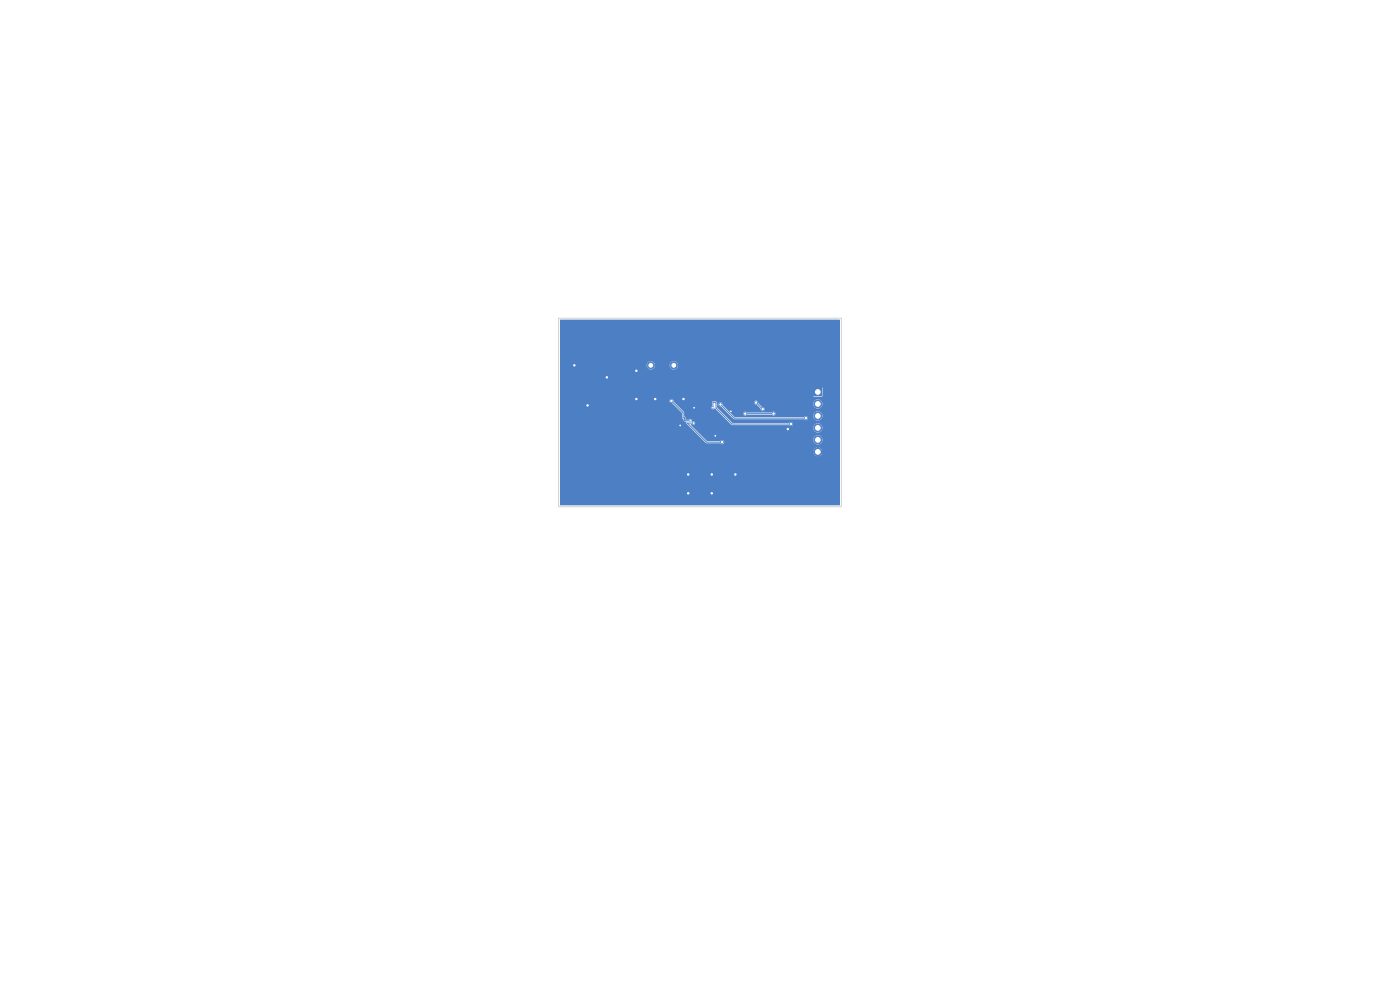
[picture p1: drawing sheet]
<svg xmlns="http://www.w3.org/2000/svg" width="297mm" height="210mm" viewBox="0 0 297 210" stroke-linecap="round" stroke-linejoin="round" font-family="sans-serif">
<path d="M172.6 82.3h1.8v1.7h-1.8z" fill="#4d7fc4"/>
<g fill="#4d7fc4" stroke="#4d7fc4" stroke-width=".21">
<circle cx="173.5" cy="85.7" r=".85"/>
<circle cx="173.5" cy="88.2" r=".85"/>
<circle cx="173.5" cy="90.8" r=".85"/>
<circle cx="173.5" cy="93.3" r=".85"/>
<circle cx="173.5" cy="95.8" r=".85"/>
<circle cx="138.1" cy="77.5" r=".75"/>
<circle cx="142.9" cy="77.5" r=".75"/>
<circle cx="135" cy="78.7" r=".3"/>
<circle cx="135" cy="84.7" r=".3"/>
<circle cx="124.6" cy="86" r=".3"/>
<circle cx="155.1" cy="87.2" r=".15"/>
<circle cx="121.8" cy="77.5" r=".3"/>
<circle cx="156" cy="100.7" r=".3"/>
<circle cx="151.7" cy="92.5" r=".15"/>
<circle cx="145" cy="84.7" r=".3"/>
<circle cx="139" cy="84.7" r=".3"/>
<circle cx="151" cy="100.7" r=".3"/>
<circle cx="146" cy="104.7" r=".3"/>
<circle cx="151" cy="104.7" r=".3"/>
<circle cx="146" cy="100.7" r=".3"/>
<circle cx="128.7" cy="80.1" r=".3"/>
<circle cx="147.2" cy="86.5" r=".15"/>
<circle cx="167.1" cy="91" r=".3"/>
<circle cx="144.3" cy="90.2" r=".15"/>
<circle cx="160.4" cy="85.4" r=".3"/>
<circle cx="161.8" cy="86.8" r=".3"/>
<circle cx="158.1" cy="87.8" r=".3"/>
<circle cx="164.1" cy="87.8" r=".3"/>
<circle cx="170.9" cy="88.7" r=".3"/>
<circle cx="152.9" cy="85.8" r=".3"/>
<circle cx="151.2" cy="86.5" r=".15"/>
<circle cx="167.8" cy="90" r=".3"/>
<circle cx="153.2" cy="93.8" r=".3"/>
<circle cx="147.1" cy="89.8" r=".15"/>
<circle cx="142.5" cy="85.1" r=".3"/>
<circle cx="146.4" cy="89.2" r=".15"/>
</g>
<path d="M142.4 85.1l2.5 2.4v1.1h.3v.5l.1 .2h1.1M147.1 89.8h-1.3l4.1 4h3.3M151.2 86.5v-1.2h.5l.2 .2v1.1l3.4 3.4h12.5M152.8 85.8l2.9 2.9h15.2M158.1 87.8h6M160.4 85.4l1.4 1.4" fill="none" stroke="#4d7fc4" stroke-width=".21"/>
<path d="M118.8 67.9l59.3-.1v39.4l-59.3-.1v-11.4h54.2v.4h-.4l.3 .5 .4 .2v-.5h.4l.1 .5 .4-.3 .2-.4h-.4v-.4l.4-.1-.3-.5-.4-.2v.5h-.4l-.1-.5-.4 .3-.2 .5h-53.8v-10.7h23.2l.2 .4 .4 .1 2 2.1 .1 1 .3 .3v.3l.2 .2 .4 .1v.4l4.2 4.1h3a.44 .44 0 0 0 .7 0 .44 .44 0 0 0-.1-.6 .44 .44 0 0 0-.6 .2h-2.8l-.4-.4h22.9a.98 .98 0 0 0 1.3 1 .98 .98 0 0 0 .4-1.6 .98 .98 0 0 0-1.6 .4l-.1 .2h-22.9l-2.5-2.5h25.4v.2a.98 .98 0 0 0 1.5 .7 .98 .98 0 0 0 0-1.7 .98 .98 0 0 0-1.5 .8h-25.4l-.6-.6 .3-.1a.34 .34 0 0 0 .5 .1 .34 .34 0 0 0 .1-.5 .34 .34 0 0 0-.5-.1l-.1-.1a.38 .38 0 0 0-.2-.4 .38 .38 0 0 0-.5 0h-.7v-.4l-.3-.3v-.9l-.9-.9h6.7a.43 .43 0 0 0 .3 .3 .43 .43 0 0 0 .5-.1l3.6 3.5h12.1a.44 .44 0 0 0 .7 0 .44 .44 0 0 0-.1-.7 .44 .44 0 0 0-.6 .2h-12l-3.2-3.2-.1-.8h.3a.5 .5 0 0 0 .6 .6l2.7 2.6h14.8a.46 .46 0 0 0 .7 .2 .46 .46 0 0 0 0-.8 .46 .46 0 0 0-.7 .2h-14.6l-.8-.8h2.6v.1a.47 .47 0 0 0 .3 .4 .47 .47 0 0 0 .5-.2h5.2l.3 .2 8.5-.1a.98 .98 0 0 0 1.3 1 .98 .98 0 0 0 .4-1.6 .98 .98 0 0 0-1.6 .4l-.1 .2h-8.2a.45 .45 0 0 0 .1-.7 .45 .45 0 0 0-.7 .1h-5.2l-.2-.1a.43 .43 0 0 0-.6 .3h-2.6l-1.8-1.8a.46 .46 0 0 0-.3-.5 .46 .46 0 0 0-.6 .3h-.3v-.4h7.9l.1 .4 .4 .1 .9 .9a.44 .44 0 0 0 .4 .5 .44 .44 0 0 0 .4-.5 .44 .44 0 0 0-.5-.4l-.8-.7h11.6a.98 .98 0 0 0 1.3 1 .98 .98 0 0 0 .4-1.6 .98 .98 0 0 0-1.6 .4l-.1 .2h-11.6a.49 .49 0 0 0-.3-.6 .49 .49 0 0 0-.6 .3h-7.9l-.3-.2h-.6l-.2 .2-.1 1.2h-6.7l-1.7-1.9-.3 .1-.2 .3h-23.2v-2.7h53.7l.1 1.8h1.8l.1-.1v-1.7l-.1-.1h-1.8l-.1 .1h-53.7v-4.9h18.4v.2a.88 .88 0 0 0 .9 .8 .88 .88 0 0 0 .8-1h3.2v.2a.88 .88 0 0 0 1.3 .6 .88 .88 0 0 0 0-1.4 .88 .88 0 0 0-1.3 .6h-3.2v-.2a.88 .88 0 0 0-.9-.6 .88 .88 0 0 0-.8 .8h-18.4z" fill="#4d7fc4"/>
<path d="M118.5 67.5h60v40h-60z" fill="none" stroke="#d0d2cd" stroke-width=".21"/>
<g fill="#fff" stroke="#fff" stroke-width=".21">
<circle cx="135" cy="78.6" r=".15"/>
<circle cx="135" cy="84.6" r=".15"/>
<circle cx="124.6" cy="86" r=".15"/>
<circle cx="155" cy="87.3" r=".07"/>
<circle cx="121.8" cy="77.5" r=".15"/>
<circle cx="156" cy="100.6" r=".15"/>
<circle cx="151.8" cy="92.4" r=".07"/>
<circle cx="145" cy="84.6" r=".15"/>
<circle cx="139" cy="84.6" r=".15"/>
<circle cx="151" cy="100.6" r=".15"/>
<circle cx="146" cy="104.6" r=".15"/>
<circle cx="151" cy="104.6" r=".15"/>
<circle cx="146" cy="100.6" r=".15"/>
<circle cx="128.7" cy="80" r=".15"/>
<circle cx="147.2" cy="86.5" r=".07"/>
<circle cx="167.1" cy="91" r=".15"/>
<circle cx="144.3" cy="90.3" r=".07"/>
<circle cx="160.4" cy="85.4" r=".15"/>
<circle cx="161.8" cy="86.8" r=".15"/>
<circle cx="158.1" cy="87.8" r=".15"/>
<circle cx="164.1" cy="87.8" r=".15"/>
<circle cx="170.9" cy="88.7" r=".15"/>
<circle cx="152.8" cy="85.8" r=".15"/>
<circle cx="151.2" cy="86.5" r=".07"/>
<circle cx="167.8" cy="89.9" r=".15"/>
<circle cx="153.2" cy="93.8" r=".15"/>
<circle cx="147.1" cy="89.8" r=".08"/>
<circle cx="142.4" cy="85.1" r=".15"/>
<circle cx="146.5" cy="89.3" r=".07"/>
<circle cx="173.5" cy="83.2" r=".5"/>
<circle cx="173.5" cy="85.7" r=".5"/>
<circle cx="173.5" cy="88.2" r=".5"/>
<circle cx="173.5" cy="90.8" r=".5"/>
<circle cx="173.5" cy="93.3" r=".5"/>
<circle cx="173.5" cy="95.9" r=".5"/>
<circle cx="138.1" cy="77.5" r=".4"/>
<circle cx="142.9" cy="77.5" r=".4"/>
</g>
</svg>
